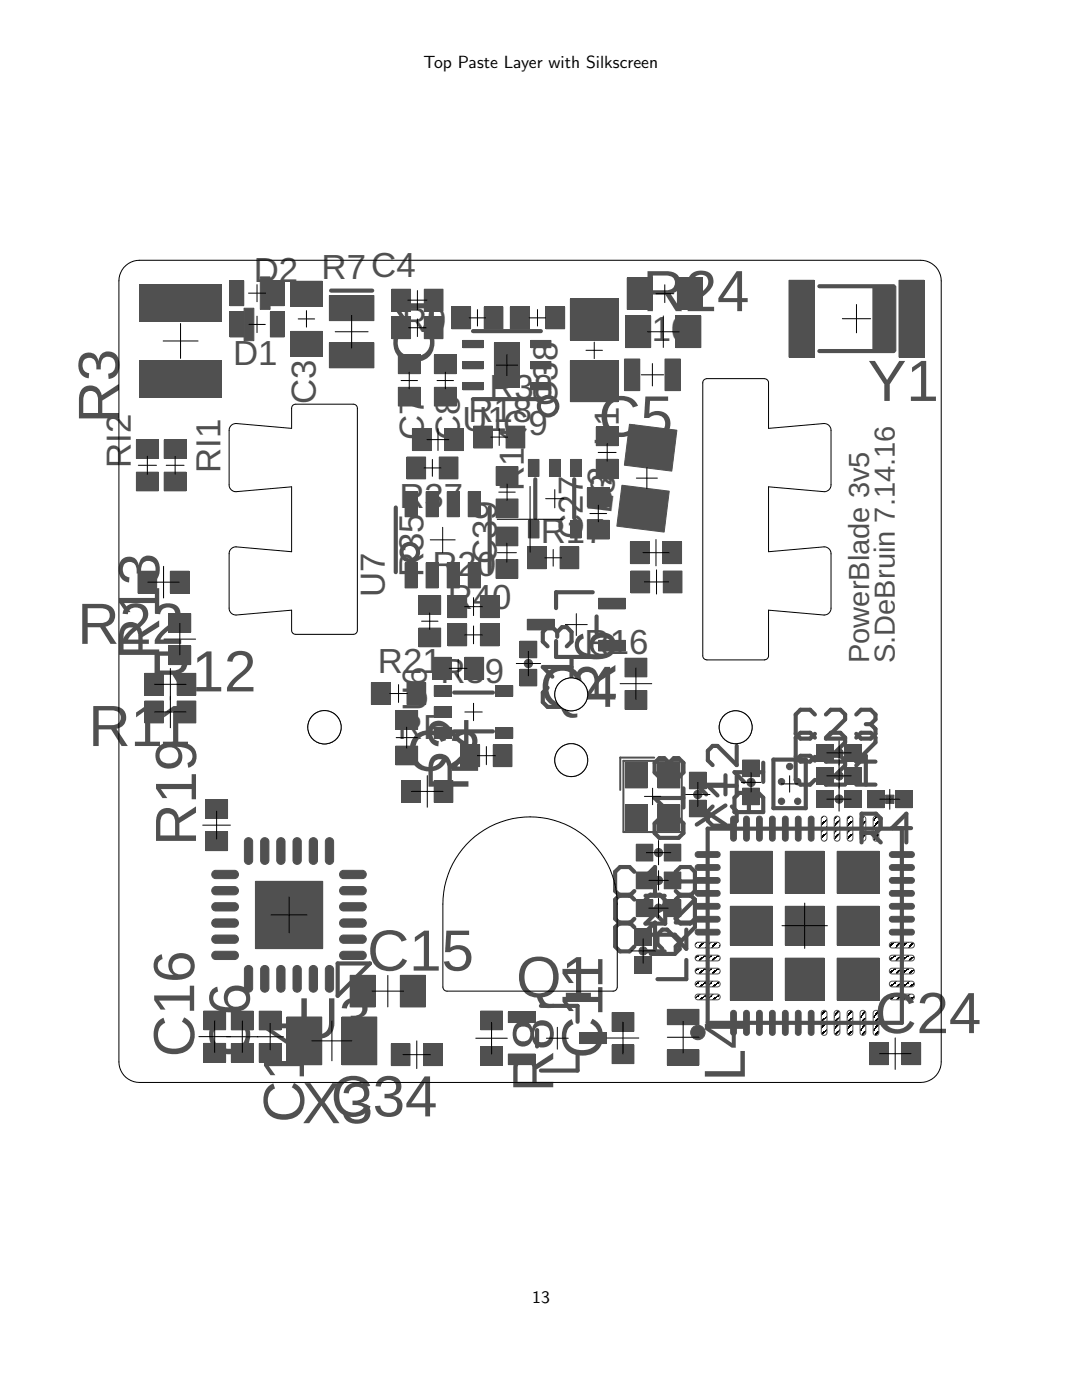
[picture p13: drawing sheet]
<svg xmlns="http://www.w3.org/2000/svg" width="216mm" height="279mm" viewBox="0 0 216 279" stroke-linecap="round" stroke-linejoin="round" font-family="sans-serif">
<defs><g id="words">
<g font-size="11.6" fill="#505050">
<text x="86.6" y="64.5" transform="rotate(-90 86.6 64.5)">1</text>
<text x="128.2" y="62.1">R24</text>
<text x="86.6" y="72.8" transform="rotate(-90 86.6 72.8)">C</text>
<text x="173.1" y="80">Y1</text>
<text x="23.7" y="84.5" transform="rotate(-90 23.7 84.5)">R3</text>
<text x="119.4" y="87.1">C5</text>
<text x="15.5" y="128.5">R</text>
<text x="23.8" y="128.5">22</text>
<text x="31.8" y="131.6" transform="rotate(-90 31.8 131.6)">R13</text>
<text x="29.9" y="138">R</text>
<text x="38.3" y="138">12</text>
<text x="107.7" y="141.1">Q4</text>
<text x="122.8" y="140.5" transform="rotate(-90 122.8 140.5)">R6</text>
<text x="17.7" y="148.9">R</text>
<text x="26" y="148.9">11</text>
<text x="93.5" y="149.6" transform="rotate(-90 93.5 149.6)">2</text>
<text x="81.2" y="153.8">C2</text>
<text x="93.5" y="158" transform="rotate(-90 93.5 158)">R</text>
<text x="39.1" y="168.8" transform="rotate(-90 39.1 168.8)">R19</text>
<text x="73.3" y="193.7">C15</text>
<text x="120.2" y="197.3" transform="rotate(-90 120.2 197.3)">1</text>
<text x="49.8" y="202.6" transform="rotate(-90 49.8 202.6)">6</text>
<text x="103" y="199">Q</text>
<text x="120.2" y="202.9" transform="rotate(-90 120.2 202.9)">1</text>
<text x="59.2" y="207.2">U</text>
<text x="60.7" y="209.2" transform="rotate(-90 60.7 209.2)">4</text>
<text x="67.6" y="207.2">3</text>
<text x="174.5" y="206.2">C2</text>
<text x="189.3" y="206.2">4</text>
<text x="38.7" y="211" transform="rotate(-90 38.7 211)">C16</text>
<text x="49.8" y="211" transform="rotate(-90 49.8 211)">C</text>
<text x="60.7" y="215.7" transform="rotate(-90 60.7 215.7)">1</text>
<text x="120.2" y="211.3" transform="rotate(-90 120.2 211.3)">C</text>
<text x="148.6" y="215.8" transform="rotate(-90 148.6 215.8)">L4</text>
<text x="110.4" y="217.9" transform="rotate(-90 110.4 217.9)">R8</text>
<text x="60.2" y="224.2">XC</text>
<text x="60.7" y="224.1" transform="rotate(-90 60.7 224.1)">C</text>
<text x="68" y="224.2">334</text>
</g>
<g font-size="6.9" fill="#505050">
<text x="50.6" y="56.3">D</text>
<text x="55.6" y="56.3">2 R7C4</text>
<text x="80.2" y="66.3">R</text>
<text x="85.3" y="66.3">9</text>
<text x="125" y="68.1">C</text>
<text x="130.1" y="68.1">1</text>
<text x="133.9" y="68.1">0</text>
<text x="46.5" y="72.8">D1</text>
<text x="63" y="80.7" transform="rotate(-90 63 80.7)">C3</text>
<text x="97.6" y="79.5">R38</text>
<text x="111.2" y="81" transform="rotate(-90 111.2 81)">C38</text>
<text x="84.6" y="87.9" transform="rotate(-90 84.6 87.9)">C7</text>
<text x="91.7" y="87.9" transform="rotate(-90 91.7 87.9)">C8</text>
<text x="92.3" y="86">U1</text>
<text x="93.5" y="84.1">R18</text>
<text x="100.4" y="86.8">C</text>
<text x="104.5" y="89" transform="rotate(-90 104.5 89)">4</text>
<text x="105.4" y="86.8">9</text>
<text x="26.1" y="93.4" transform="rotate(-90 26.1 93.4)">RI2</text>
<text x="44" y="94.4" transform="rotate(-90 44 94.4)">RI1</text>
<text x="79.7" y="101.4">R</text>
<text x="84.7" y="101.4">3</text>
<text x="88.6" y="101.4">7</text>
<text x="104.5" y="97.9" transform="rotate(-90 104.5 97.9)">R1</text>
<text x="122.1" y="101.9" transform="rotate(-90 122.1 101.9)">U2 L1</text>
<text x="99.1" y="107.6" transform="rotate(-90 99.1 107.6)">3</text>
<text x="99.1" y="103.7" transform="rotate(-90 99.1 103.7)">9</text>
<text x="116.3" y="107.6" transform="rotate(-90 116.3 107.6)">C27</text>
<text x="122" y="102.6" transform="rotate(-83 122 102.6)">L3</text>
<text x="99.1" y="112.6" transform="rotate(-90 99.1 112.6)">C</text>
<text x="107.9" y="108.3">R17</text>
<text x="76.8" y="119.2" transform="rotate(-90 76.8 119.2)">U7</text>
<text x="84.5" y="115.2" transform="rotate(-90 84.5 115.2)">R35</text>
<text x="86.3" y="114.9">R</text>
<text x="91.3" y="114.9">2</text>
<text x="95.2" y="114.9">0</text>
<text x="89.4" y="121.6">R</text>
<text x="94.4" y="121.6">40</text>
<text x="116.6" y="130.5">R16</text>
<text x="75.4" y="134.3">R21</text>
<text x="87.9" y="136.3">R39</text>
<text x="85.2" y="142" transform="rotate(-90 85.2 142)">U6</text>
<text x="79.4" y="147.5">RF</text>
</g>
<g font-size="5.8" fill="#505050">
<text x="173.5" y="132.3" transform="rotate(-90 173.5 132.3)">PowerBlade 3v5</text>
<text x="178.6" y="132.3" transform="rotate(-90 178.6 132.3)">S.DeBruin 7.14.16</text>
</g>
<g font-size="3.5">
<text x="84.5" y="13.5">Top Paste Layer with Silkscreen</text>
<text x="106.2" y="259.9">13</text>
</g>
</g></defs>
<g fill="#505050" stroke="#505050" stroke-width=".2">
<path d="M54 62.3h2.7v4.9h-2.7z"/>
<path d="M45.9 62.3h2.7v4.9h-2.7z"/>
<path d="M45.9 56h2.7v5h-2.7z"/>
<path d="M54 56h2.7v5h-2.7z"/>
<path d="M58 56.1h6.3v5h-6.3z"/>
<path d="M58 66.1h6.3v5h-6.3z"/>
<path d="M105.9 76.3h4v1.5h-4z"/>
<path d="M105.9 72.2h4v1.4h-4z"/>
<path d="M105.9 67.9h4v1.5h-4z"/>
<path d="M92.4 67.9h4v1.5h-4z"/>
<path d="M92.4 72.2h4v1.4h-4z"/>
<path d="M92.4 76.3h4v1.5h-4z"/>
<path d="M98.7 68.4h5v8.9h-5z"/>
<path d="M113.8 59.7h9.5v8.2h-9.5z"/>
<path d="M113.8 71.9h9.5v8.3h-9.5z"/>
<path d="M84.7 57.7h3.7v4.4h-3.7z"/>
<path d="M78.2 57.7h3.7v4.4h-3.7z"/>
<path d="M96.6 61.3h3.8v4.3h-3.8z"/>
<path d="M90.2 61.3h3.7v4.3h-3.7z"/>
<path d="M78.2 63.2h3.7v4.4h-3.7z"/>
<path d="M84.7 63.2h3.7v4.4h-3.7z"/>
<path d="M79.5 70.8h4.3v3.8h-4.3z"/>
<path d="M79.5 77.3h4.3v3.7h-4.3z"/>
<path d="M86.7 70.8h4.3v3.8h-4.3z"/>
<path d="M86.7 77.3h4.3v3.7h-4.3z"/>
<path d="M108.9 61.3h3.8v4.3h-3.8z"/>
<path d="M101.8 61.3h3.8v4.3h-3.8z"/>
<path d="M125.2 55.5h5v6.3h-5z"/>
<path d="M135.2 55.5h5v6.3h-5z"/>
<path d="M124.1 96.8l9.4 1.2-1 8.2-9.4-1.2z"/>
<path d="M125.6 84.7l9.5 1.2-1.1 8.1-9.4-1.2z"/>
<path d="M119 85.2h4.3v3.7h-4.3z"/>
<path d="M119 91.7h4.3v3.7h-4.3z"/>
<path d="M125.8 108.1h3.7v4.4h-3.7z"/>
<path d="M132.3 108.1h3.7v4.4h-3.7z"/>
<path d="M125.9 114h3.7v4.3h-3.7z"/>
<path d="M132.4 114h3.7v4.3h-3.7z"/>
<path d="M111.8 109.1h3.7v4.4h-3.7z"/>
<path d="M105.3 109.1h3.7v4.4h-3.7z"/>
<path d="M94.5 85h3.8v4.4h-3.8z"/>
<path d="M101 85h3.7v4.4h-3.7z"/>
<path d="M117.2 103.8h4.4v3.8h-4.4z"/>
<path d="M117.2 97.4h4.4v3.7h-4.4z"/>
<path d="M86.7 141h3.3v2.2h-3.3z"/>
<path d="M86.7 136.8h3.3v2.1h-3.3z"/>
<path d="M86.7 145.2h3.3v2.1h-3.3z"/>
<path d="M98.9 136.8h3.4v2.1h-3.4z"/>
<path d="M98.9 145.2h3.4v2.1h-3.4z"/>
<path d="M92 148.6h3.7v4.4h-3.7z"/>
<path d="M98.4 148.6h3.8v4.4h-3.8z"/>
<path d="M86.3 131.2h3.7v4.4h-3.7z"/>
<path d="M92.8 131.2h3.7v4.4h-3.7z"/>
<path d="M74.1 136.2h3.7v4.4h-3.7z"/>
<path d="M81.2 136.2h3.7v4.4h-3.7z"/>
<path d="M32.8 87.8h4.3v3.7h-4.3z"/>
<path d="M32.8 94.2h4.3v3.8h-4.3z"/>
<path d="M27.2 87.8h4.4v3.7h-4.4z"/>
<path d="M27.2 94.2h4.4v3.8h-4.4z"/>
<path d="M80.8 112.3h2.4v5h-2.4z"/>
<path d="M85 112.3h2.4v5h-2.4z"/>
<path d="M89.2 112.3h2.5v5h-2.5z"/>
<path d="M93.4 112.3h2.4v5h-2.4z"/>
<path d="M93.4 98.1h2.4v5h-2.4z"/>
<path d="M89.2 98.1h2.5v5h-2.5z"/>
<path d="M85 98.1h2.4v5h-2.4z"/>
<path d="M80.8 98.1h2.4v5h-2.4z"/>
<path d="M99 105.2h4.3v3.7h-4.3z"/>
<path d="M99 111.7h4.3v3.7h-4.3z"/>
<path d="M83.6 118.9h4.3v3.7h-4.3z"/>
<path d="M83.6 125.3h4.3v3.8h-4.3z"/>
<path d="M87.7 91.2h3.7v4.4h-3.7z"/>
<path d="M81.2 91.2h3.7v4.4h-3.7z"/>
<path d="M82.3 85.6h3.7v4.3h-3.7z"/>
<path d="M88.8 85.6h3.7v4.3h-3.7z"/>
<path d="M89.4 124.5h3.7v4.4h-3.7z"/>
<path d="M95.9 124.5h3.7v4.4h-3.7z"/>
<path d="M99 99.6h4.4v3.7h-4.4z"/>
<path d="M99 93.1h4.4v3.8h-4.4z"/>
<path d="M95.9 118.9h3.7v4.4h-3.7z"/>
<path d="M89.4 118.9h3.7v4.4h-3.7z"/>
<path d="M79 141.8h4.3v3.7h-4.3z"/>
<path d="M79 148.9h4.3v3.7h-4.3z"/>
<path d="M80.2 155.8h3.7v4.3h-3.7z"/>
<path d="M86.6 155.8h3.8v4.3h-3.8z"/>
<path d="M109.6 91.7h2.2v3.4h-2.2z"/>
<path d="M113.8 91.7h2.2v3.4h-2.2z"/>
<path d="M105.4 91.7h2.1v3.4h-2.1z"/>
<path d="M113.8 104h2.2v3.4h-2.2z"/>
<path d="M105.4 104h2.1v3.4h-2.1z"/>
<path d="M27.9 72h16.3v7.3h-16.3z"/>
<path d="M27.9 56.8h16.3v7.3h-16.3z"/>
<path d="M51 175.9h13.4v13.4h-13.4z"/>
<path d="M46.2 201.8h4.3v3.7h-4.3z"/>
<path d="M46.2 208.3h4.3v3.7h-4.3z"/>
<path d="M69.9 194.6h5v6.4h-5z"/>
<path d="M79.9 194.6h5v6.4h-5z"/>
<path d="M40.7 208.2h4.3v3.8h-4.3z"/>
<path d="M40.7 201.8h4.3v3.7h-4.3z"/>
<path d="M41 166h4.4v3.8h-4.4z"/>
<path d="M41 159.6h4.4v3.7h-4.4z"/>
<path d="M35.3 134.4h3.8v4.3h-3.8z"/>
<path d="M28.9 134.4h3.7v4.3h-3.7z"/>
<path d="M28.9 139.9h3.7v4.4h-3.7z"/>
<path d="M35.3 139.9h3.8v4.4h-3.8z"/>
<path d="M68.2 203h7v9.5h-7z"/>
<path d="M57.3 203h6.9v9.5h-6.9z"/>
<path d="M51.7 208.3h4.4v3.7h-4.4z"/>
<path d="M51.7 201.8h4.4v3.7h-4.4z"/>
<path d="M84.5 208.3h3.8v4.4h-3.8z"/>
<path d="M78.1 208.3h3.7v4.4h-3.7z"/>
<path d="M148.2 151.7h3.3v3.3h-3.3z"/>
<path d="M148.2 157.3h3.3v3.3h-3.3z"/>
<path d="M145.7 191.2h8.4v8.4h-8.4z"/>
<path d="M145.7 169.9h8.4v8.4h-8.4z"/>
<path d="M145.7 180.9h8.4v7.7h-8.4z"/>
<path d="M167 191.2h8.4v8.4h-8.4z"/>
<path d="M167 169.9h8.4v8.4h-8.4z"/>
<path d="M167 180.9h8.4v7.7h-8.4z"/>
<path d="M156.7 180.9h7.7v7.7h-7.7z"/>
<path d="M156.7 169.9h7.7v8.4h-7.7z"/>
<path d="M156.7 191.2h7.7v8.4h-7.7z"/>
<path d="M126.7 190.9h3.3v3.3h-3.3z"/>
<path d="M126.7 185.3h3.3v3.3h-3.3z"/>
<path d="M127 179.6h3.3v3.3h-3.3z"/>
<path d="M132.5 179.6h3.3v3.3h-3.3z"/>
<path d="M131.3 152.3h4.3v4.9h-4.3z"/>
<path d="M131.3 160.7h4.3v5h-4.3z"/>
<path d="M124.8 160.7h4.4v5h-4.4z"/>
<path d="M124.8 152.3h4.4v4.9h-4.4z"/>
<path d="M137.6 154.1h3.3v3.3h-3.3z"/>
<path d="M137.6 159.7h3.3v3.3h-3.3z"/>
<path d="M127 168.5h3.3v3.3h-3.3z"/>
<path d="M132.5 168.5h3.3v3.3h-3.3z"/>
<path d="M127 174h3.3v3.4h-3.3z"/>
<path d="M132.5 174h3.3v3.4h-3.3z"/>
<path d="M168.6 157.8h3.3v3.3h-3.3z"/>
<path d="M163 157.8h3.3v3.3h-3.3z"/>
<path d="M168.6 153.2h3.3v3.3h-3.3z"/>
<path d="M163 153.2h3.3v3.3h-3.3z"/>
<path d="M173.1 157.8h3.3v3.4h-3.3z"/>
<path d="M178.7 157.8h3.3v3.4h-3.3z"/>
<path d="M168.6 148.6h3.3v3.3h-3.3z"/>
<path d="M163 148.6h3.3v3.3h-3.3z"/>
<path d="M119.4 127.8h5.4v2.1h-5.4z"/>
<path d="M119.4 119.4h5.4v2.1h-5.4z"/>
<path d="M105.2 123.6h5.4v2.1h-5.4z"/>
<path d="M124.7 137.8h4.4v3.7h-4.4z"/>
<path d="M124.7 131.4h4.4v3.7h-4.4z"/>
<path d="M33.7 128.9h4.4v3.7h-4.4z"/>
<path d="M33.7 122.4h4.4v3.8h-4.4z"/>
<path d="M34 114h3.7v4.4h-3.7z"/>
<path d="M27.5 114h3.8v4.4h-3.8z"/>
<path d="M124.8 63.1h5v6.3h-5z"/>
<path d="M134.9 63.1h4.9v6.3h-4.9z"/>
<path d="M65.7 59h8.9v5h-8.9z"/>
<path d="M65.7 68.4h8.9v5h-8.9z"/>
<path d="M132.7 71.6h3v6.4h-3z"/>
<path d="M124.6 71.6h3.1v6.4h-3.1z"/>
<path d="M179.4 55.9h5v15.4h-5z"/>
<path d="M157.4 55.9h5v15.4h-5z"/>
<path d="M173.5 208.1h3.7v4.4h-3.7z"/>
<path d="M180 208.1h3.7v4.4h-3.7z"/>
<path d="M122.1 208.5h4.4v3.8h-4.4z"/>
<path d="M122.1 202.1h4.4v3.7h-4.4z"/>
<path d="M103.8 133.6h3.3v3.3h-3.3z"/>
<path d="M103.8 128h3.3v3.3h-3.3z"/>
<path d="M133.2 201.4h6.3v3.1h-6.3z"/>
<path d="M133.2 209.5h6.3v3.1h-6.3z"/>
<path d="M101.4 202h5.4v2.1h-5.4z"/>
<path d="M101.4 210.4h5.4v2.1h-5.4z"/>
<path d="M115.6 206.1h5.4v2.2h-5.4z"/>
<path d="M95.9 201.8h4.4v3.7h-4.4z"/>
<path d="M95.9 208.9h4.4v3.7h-4.4z"/>
<path d="M48.7 61.5h2v6.5h-2z"/>
<path d="M51.9 55.3h2v6.4h-2z"/>
<path d="M176.7 158.7h1.7v1.6h-1.7z"/>
<path d="M174.2 57.1h4.6v13h-4.6z"/>
</g>
<g fill="#505050" stroke="#505050" stroke-width=".2">
<path d="M68 190.1l.6-.3h3.7a.83 .83 0 0 1 .8 .9 .83 .83 0 0 1-.8 .8h-3.7a.83 .83 0 0 1-.8-.5 .83 .83 0 0 1 .2-.9z" fill-rule="evenodd"/>
<path d="M68 186.8l.6-.2h3.7a.83 .83 0 0 1 .8 .8 .83 .83 0 0 1-.8 .9h-3.7a.83 .83 0 0 1-.8-.6 .83 .83 0 0 1 .2-.9z" fill-rule="evenodd"/>
<path d="M68 183.6l.6-.2h3.7a.83 .83 0 0 1 .8 .8 .83 .83 0 0 1-.8 .8h-3.7a.83 .83 0 0 1-.8-.5 .83 .83 0 0 1 .2-.9z" fill-rule="evenodd"/>
<path d="M68 180.4l.6-.3h3.7a.83 .83 0 0 1 .8 .9 .83 .83 0 0 1-.8 .8h-3.7a.83 .83 0 0 1-.8-.5 .83 .83 0 0 1 .2-.9z" fill-rule="evenodd"/>
<path d="M68 177.2l.6-.3h3.7a.83 .83 0 0 1 .8 .9 .83 .83 0 0 1-.8 .8h-3.7a.83 .83 0 0 1-.8-.5 .83 .83 0 0 1 .2-.9z" fill-rule="evenodd"/>
<path d="M68 173.9l.6-.2h3.7a.83 .83 0 0 1 .8 .8 .83 .83 0 0 1-.8 .8h-3.7a.83 .83 0 0 1-.8-.5 .83 .83 0 0 1 .2-.9z" fill-rule="evenodd"/>
<path d="M65.2 167.4a.83 .83 0 0 1 .8-.2 .83 .83 0 0 1 .6 .8v3.7a.83 .83 0 0 1-.9 .8 .83 .83 0 0 1-.8-.8v-3.7z" fill-rule="evenodd"/>
<path d="M61.9 167.4a.83 .83 0 0 1 .9-.2 .83 .83 0 0 1 .6 .8v3.7a.83 .83 0 0 1-.9 .8 .83 .83 0 0 1-.8-.8v-3.7z" fill-rule="evenodd"/>
<path d="M58.7 167.4a.83 .83 0 0 1 .9-.2 .83 .83 0 0 1 .5 .8v3.7a.83 .83 0 0 1-.8 .8 .83 .83 0 0 1-.8-.8v-3.7z" fill-rule="evenodd"/>
<path d="M55.5 167.4a.83 .83 0 0 1 .9-.2 .83 .83 0 0 1 .5 .8v3.7a.83 .83 0 0 1-.9 .8 .83 .83 0 0 1-.8-.8v-3.7z" fill-rule="evenodd"/>
<path d="M49 167.4a.83 .83 0 0 1 .9-.2 .83 .83 0 0 1 .5 .8v3.7a.83 .83 0 0 1-.8 .8 .83 .83 0 0 1-.8-.8v-3.7z" fill-rule="evenodd"/>
<path d="M52.2 167.4a.83 .83 0 0 1 .9-.2 .83 .83 0 0 1 .6 .8v3.7a.83 .83 0 0 1-.9 .8 .83 .83 0 0 1-.8-.8v-3.7z" fill-rule="evenodd"/>
<path d="M42.5 173.9l.5-.2h3.8a.83 .83 0 0 1 .8 .8 .83 .83 0 0 1-.8 .8h-3.8a.83 .83 0 0 1-.7-.5 .83 .83 0 0 1 .2-.9z" fill-rule="evenodd"/>
<path d="M42.5 177.2l.5-.3h3.8a.83 .83 0 0 1 .8 .9 .83 .83 0 0 1-.8 .8h-3.8a.83 .83 0 0 1-.7-.5 .83 .83 0 0 1 .2-.9z" fill-rule="evenodd"/>
<path d="M42.5 180.4l.5-.3h3.8a.83 .83 0 0 1 .8 .9 .83 .83 0 0 1-.8 .8h-3.8a.83 .83 0 0 1-.7-.5 .83 .83 0 0 1 .2-.9z" fill-rule="evenodd"/>
<path d="M42.5 183.6l.5-.2h3.8a.83 .83 0 0 1 .8 .8 .83 .83 0 0 1-.8 .8h-3.8a.83 .83 0 0 1-.7-.5 .83 .83 0 0 1 .2-.9z" fill-rule="evenodd"/>
<path d="M42.5 186.8l.5-.2h3.8a.83 .83 0 0 1 .8 .8 .83 .83 0 0 1-.8 .9h-3.8a.83 .83 0 0 1-.7-.6 .83 .83 0 0 1 .2-.9z" fill-rule="evenodd"/>
<path d="M42.5 190.1l.5-.3h3.8a.83 .83 0 0 1 .8 .9 .83 .83 0 0 1-.8 .8h-3.8a.83 .83 0 0 1-.7-.5 .83 .83 0 0 1 .2-.9z" fill-rule="evenodd"/>
<path d="M49 192.9a.83 .83 0 0 1 .9-.2 .83 .83 0 0 1 .5 .8v3.7a.83 .83 0 0 1-.8 .8 .83 .83 0 0 1-.8-.8v-3.7z" fill-rule="evenodd"/>
<path d="M52.2 192.9a.83 .83 0 0 1 .9-.2 .83 .83 0 0 1 .6 .8v3.7a.83 .83 0 0 1-.9 .8 .83 .83 0 0 1-.8-.8v-3.7z" fill-rule="evenodd"/>
<path d="M55.5 192.9a.83 .83 0 0 1 .9-.2 .83 .83 0 0 1 .5 .8v3.7a.83 .83 0 0 1-.9 .8 .83 .83 0 0 1-.8-.8v-3.7z" fill-rule="evenodd"/>
<path d="M58.7 192.9a.83 .83 0 0 1 .9-.2 .83 .83 0 0 1 .5 .8v3.7a.83 .83 0 0 1-.8 .8 .83 .83 0 0 1-.8-.8v-3.7z" fill-rule="evenodd"/>
<path d="M61.9 192.9a.83 .83 0 0 1 .9-.2 .83 .83 0 0 1 .6 .8v3.7a.83 .83 0 0 1-.9 .8 .83 .83 0 0 1-.8-.8v-3.7z" fill-rule="evenodd"/>
<path d="M65.2 192.9a.83 .83 0 0 1 .8-.2 .83 .83 0 0 1 .6 .8v3.7a.83 .83 0 0 1-.9 .8 .83 .83 0 0 1-.8-.8v-3.7z" fill-rule="evenodd"/>
<path d="M145.9 201.9a.58 .58 0 0 1 .6-.2 .58 .58 0 0 1 .4 .5v3.9a.57 .57 0 0 1-.5 .5 .57 .57 0 0 1-.6-.5z" fill-rule="evenodd"/>
<path d="M148.5 201.9a.58 .58 0 0 1 .6-.2 .58 .58 0 0 1 .4 .5v3.9a.57 .57 0 0 1-.6 .5 .57 .57 0 0 1-.5-.5z" fill-rule="evenodd"/>
<path d="M151 201.9a.58 .58 0 0 1 .7-.2 .58 .58 0 0 1 .4 .5v3.9a.57 .57 0 0 1-.6 .5 .57 .57 0 0 1-.5-.5z" fill-rule="evenodd"/>
<path d="M153.6 201.9a.58 .58 0 0 1 .7-.2 .58 .58 0 0 1 .4 .5v3.9a.57 .57 0 0 1-.6 .5 .57 .57 0 0 1-.6-.5z" fill-rule="evenodd"/>
<path d="M156.2 201.9a.58 .58 0 0 1 .6-.2 .58 .58 0 0 1 .5 .5v3.9a.57 .57 0 0 1-.6 .5 .57 .57 0 0 1-.6-.5z" fill-rule="evenodd"/>
<path d="M158.8 201.9a.58 .58 0 0 1 .6-.2 .58 .58 0 0 1 .5 .5v3.9a.57 .57 0 0 1-.6 .5 .57 .57 0 0 1-.6-.5z" fill-rule="evenodd"/>
<path d="M161.4 201.9a.58 .58 0 0 1 .6-.2 .58 .58 0 0 1 .4 .5v3.9a.57 .57 0 0 1-.5 .5 .57 .57 0 0 1-.6-.5z" fill-rule="evenodd"/>
<path d="M164 201.9a.58 .58 0 0 1 .6-.2 .58 .58 0 0 1 .4 .5v3.9a.57 .57 0 0 1-.6 .5 .57 .57 0 0 1-.5-.5z" fill-rule="evenodd"/>
<path d="M166.5 201.9a.58 .58 0 0 1 .7-.2 .58 .58 0 0 1 .4 .5v3.9a.57 .57 0 0 1-.6 .5 .57 .57 0 0 1-.5-.5z" fill-rule="evenodd"/>
<path d="M169.1 201.9a.58 .58 0 0 1 .6-.2 .58 .58 0 0 1 .5 .5v3.9a.57 .57 0 0 1-.6 .5 .57 .57 0 0 1-.6-.5z" fill-rule="evenodd"/>
<path d="M171.7 201.9a.58 .58 0 0 1 .6-.2 .58 .58 0 0 1 .5 .5v3.9a.57 .57 0 0 1-.6 .5 .57 .57 0 0 1-.6-.5z" fill-rule="evenodd"/>
<path d="M174.3 201.9a.58 .58 0 0 1 .6-.2 .58 .58 0 0 1 .5 .5v3.9a.57 .57 0 0 1-.6 .5 .57 .57 0 0 1-.6-.5z" fill-rule="evenodd"/>
<path d="M177.7 198.5l4.2-.1a.57 .57 0 0 1 .6 .6 .57 .57 0 0 1-.6 .5h-3.9a.57 .57 0 0 1-.5-.4 .57 .57 0 0 1 .2-.6z" fill-rule="evenodd"/>
<path d="M177.7 195.9l4.2-.1a.57 .57 0 0 1 .6 .6 .57 .57 0 0 1-.6 .6h-3.9a.57 .57 0 0 1-.5-.5 .57 .57 0 0 1 .2-.6z" fill-rule="evenodd"/>
<path d="M177.7 193.3l4.2-.1a.57 .57 0 0 1 .6 .6 .57 .57 0 0 1-.6 .6h-3.9a.57 .57 0 0 1-.5-.5 .57 .57 0 0 1 .2-.6z" fill-rule="evenodd"/>
<path d="M177.7 190.7l4.2-.1a.57 .57 0 0 1 .6 .6 .57 .57 0 0 1-.6 .6h-3.9a.57 .57 0 0 1-.5-.5 .57 .57 0 0 1 .2-.6z" fill-rule="evenodd"/>
<path d="M177.7 188.1l4.2-.1a.57 .57 0 0 1 .6 .6 .57 .57 0 0 1-.6 .6h-3.9a.57 .57 0 0 1-.5-.4 .57 .57 0 0 1 .2-.7z" fill-rule="evenodd"/>
<path d="M177.7 185.5h4.2a.57 .57 0 0 1 .6 .5 .57 .57 0 0 1-.6 .6h-3.9a.57 .57 0 0 1-.5-.4 .57 .57 0 0 1 .2-.7z" fill-rule="evenodd"/>
<path d="M177.7 183l4.2-.1a.57 .57 0 0 1 .6 .6 .57 .57 0 0 1-.6 .5h-3.9a.57 .57 0 0 1-.5-.4 .57 .57 0 0 1 .2-.6z" fill-rule="evenodd"/>
<path d="M177.7 180.4l4.2-.1a.57 .57 0 0 1 .6 .6 .57 .57 0 0 1-.6 .5h-3.9a.57 .57 0 0 1-.5-.4 .57 .57 0 0 1 .2-.6z" fill-rule="evenodd"/>
<path d="M177.7 177.8l4.2-.1a.57 .57 0 0 1 .6 .6 .57 .57 0 0 1-.6 .6h-3.9a.57 .57 0 0 1-.5-.5 .57 .57 0 0 1 .2-.6z" fill-rule="evenodd"/>
<path d="M177.7 175.2l4.2-.1a.57 .57 0 0 1 .6 .6 .57 .57 0 0 1-.6 .6h-3.9a.57 .57 0 0 1-.5-.5 .57 .57 0 0 1 .2-.6z" fill-rule="evenodd"/>
<path d="M177.7 172.6h4.2a.57 .57 0 0 1 .6 .5 .57 .57 0 0 1-.6 .6h-3.9a.57 .57 0 0 1-.5-.4 .57 .57 0 0 1 .2-.7z" fill-rule="evenodd"/>
<path d="M177.7 170h4.2a.57 .57 0 0 1 .6 .5 .57 .57 0 0 1-.6 .6h-3.9a.57 .57 0 0 1-.5-.4 .57 .57 0 0 1 .2-.7z" fill-rule="evenodd"/>
<path d="M174.3 163.1a.58 .58 0 0 1 .6-.2 .58 .58 0 0 1 .5 .5v3.9a.57 .57 0 0 1-.6 .6 .57 .57 0 0 1-.6-.6z" fill-rule="evenodd"/>
<path d="M171.7 163.1a.58 .58 0 0 1 .6-.2 .58 .58 0 0 1 .5 .5v3.9a.57 .57 0 0 1-.6 .6 .57 .57 0 0 1-.6-.6z" fill-rule="evenodd"/>
<path d="M169.1 163.1a.58 .58 0 0 1 .6-.2 .58 .58 0 0 1 .5 .5v3.9a.57 .57 0 0 1-.6 .6 .57 .57 0 0 1-.6-.6z" fill-rule="evenodd"/>
<path d="M166.5 163.1a.58 .58 0 0 1 .7-.2 .58 .58 0 0 1 .4 .5v3.9a.57 .57 0 0 1-.6 .6 .57 .57 0 0 1-.5-.6z" fill-rule="evenodd"/>
<path d="M164 163.1a.58 .58 0 0 1 .6-.2 .58 .58 0 0 1 .4 .5v3.9a.57 .57 0 0 1-.6 .6 .57 .57 0 0 1-.5-.6z" fill-rule="evenodd"/>
<path d="M161.4 163.1a.58 .58 0 0 1 .6-.2 .58 .58 0 0 1 .4 .5v3.9a.57 .57 0 0 1-.5 .6 .57 .57 0 0 1-.6-.6z" fill-rule="evenodd"/>
<path d="M158.8 163.1a.58 .58 0 0 1 .6-.2 .58 .58 0 0 1 .5 .5v3.9a.57 .57 0 0 1-.6 .6 .57 .57 0 0 1-.6-.6z" fill-rule="evenodd"/>
<path d="M156.2 163.1a.58 .58 0 0 1 .6-.2 .58 .58 0 0 1 .5 .5v3.9a.57 .57 0 0 1-.6 .6 .57 .57 0 0 1-.6-.6z" fill-rule="evenodd"/>
<path d="M153.6 163.1a.58 .58 0 0 1 .7-.2 .58 .58 0 0 1 .4 .5v3.9a.57 .57 0 0 1-.6 .6 .57 .57 0 0 1-.6-.6z" fill-rule="evenodd"/>
<path d="M151 163.1a.58 .58 0 0 1 .7-.2 .58 .58 0 0 1 .4 .5v3.9a.57 .57 0 0 1-.6 .6 .57 .57 0 0 1-.5-.6z" fill-rule="evenodd"/>
<path d="M148.5 163.1a.58 .58 0 0 1 .6-.2 .58 .58 0 0 1 .4 .5v3.9a.57 .57 0 0 1-.6 .6 .57 .57 0 0 1-.5-.6z" fill-rule="evenodd"/>
<path d="M145.9 163.1a.58 .58 0 0 1 .6-.2 .58 .58 0 0 1 .4 .5v3.9a.57 .57 0 0 1-.5 .6 .57 .57 0 0 1-.6-.6z" fill-rule="evenodd"/>
<path d="M139 170h4.2a.57 .57 0 0 1 .5 .5 .57 .57 0 0 1-.5 .6h-3.9a.57 .57 0 0 1-.6-.4 .57 .57 0 0 1 .3-.7z" fill-rule="evenodd"/>
<path d="M139 172.6h4.2a.57 .57 0 0 1 .5 .5 .57 .57 0 0 1-.5 .6h-3.9a.57 .57 0 0 1-.6-.4 .57 .57 0 0 1 .3-.7z" fill-rule="evenodd"/>
<path d="M139 175.2l4.2-.1a.57 .57 0 0 1 .5 .6 .57 .57 0 0 1-.5 .6h-3.9a.57 .57 0 0 1-.6-.5 .57 .57 0 0 1 .3-.6z" fill-rule="evenodd"/>
<path d="M139 177.8l4.2-.1a.57 .57 0 0 1 .5 .6 .57 .57 0 0 1-.5 .6h-3.9a.57 .57 0 0 1-.6-.5 .57 .57 0 0 1 .3-.6z" fill-rule="evenodd"/>
<path d="M139 180.4l4.2-.1a.57 .57 0 0 1 .5 .6 .57 .57 0 0 1-.5 .5h-3.9a.57 .57 0 0 1-.6-.4 .57 .57 0 0 1 .3-.6z" fill-rule="evenodd"/>
<path d="M139 183l4.2-.1a.57 .57 0 0 1 .5 .6 .57 .57 0 0 1-.5 .5h-3.9a.57 .57 0 0 1-.6-.4 .57 .57 0 0 1 .3-.6z" fill-rule="evenodd"/>
<path d="M139 185.5h4.2a.57 .57 0 0 1 .5 .5 .57 .57 0 0 1-.5 .6h-3.9a.57 .57 0 0 1-.6-.4 .57 .57 0 0 1 .3-.7z" fill-rule="evenodd"/>
<path d="M139 188.1l4.2-.1a.57 .57 0 0 1 .5 .6 .57 .57 0 0 1-.5 .6h-3.9a.57 .57 0 0 1-.6-.4 .57 .57 0 0 1 .3-.7z" fill-rule="evenodd"/>
<path d="M139 190.7l4.2-.1a.57 .57 0 0 1 .5 .6 .57 .57 0 0 1-.5 .6h-3.9a.57 .57 0 0 1-.6-.5 .57 .57 0 0 1 .3-.6z" fill-rule="evenodd"/>
<path d="M139 193.3l4.2-.1a.57 .57 0 0 1 .5 .6 .57 .57 0 0 1-.5 .6h-3.9a.57 .57 0 0 1-.6-.5 .57 .57 0 0 1 .3-.6z" fill-rule="evenodd"/>
<path d="M139 195.9l4.2-.1a.57 .57 0 0 1 .5 .6 .57 .57 0 0 1-.5 .6h-3.9a.57 .57 0 0 1-.6-.5 .57 .57 0 0 1 .3-.6z" fill-rule="evenodd"/>
<path d="M139 198.5l4.2-.1a.57 .57 0 0 1 .5 .6 .57 .57 0 0 1-.5 .5h-3.9a.57 .57 0 0 1-.6-.4 .57 .57 0 0 1 .3-.6z" fill-rule="evenodd"/>
<circle cx="155.9" cy="159.9" r=".64"/>
<circle cx="159.2" cy="159.9" r=".64"/>
<circle cx="155.9" cy="156" r=".64"/>
<circle cx="159.2" cy="156" r=".64"/>
<circle cx="157.6" cy="153" r=".64"/>
<circle cx="149.9" cy="156.1" r=".83"/>
<circle cx="139.3" cy="206.1" r="1.44"/>
<circle cx="128.3" cy="189.8" r=".83"/>
<circle cx="131.4" cy="181.3" r=".83"/>
<circle cx="139.2" cy="158.6" r=".83"/>
<circle cx="131.4" cy="170.2" r=".83"/>
<circle cx="131.4" cy="175.7" r=".83"/>
<circle cx="167.4" cy="159.5" r=".83"/>
<circle cx="167.4" cy="154.9" r=".83"/>
<circle cx="167.4" cy="150.3" r=".83"/>
<circle cx="105.4" cy="132.4" r=".83"/>
</g>
<g fill="none" stroke="#505050" stroke-width=".83">
<path d="M66.1 58h8.2M163.5 57.1h14.8M94.4 66.1h13.5M94.4 79.7h13.5M163.5 70.1h14.8M106.8 95.7v7.7M114.6 95.7v7.7M79 101.3v12.9M97.7 101.3v12.9M118.3 118.2h-7.3v3.2M90.6 138.2h7.8M109.3 137.2l-1 1v1.9l1 1h3.8l.9-1v-1.9l-.9-1"/>
<path d="M111 127.9v3.2h7.3M111.2 126.1l-1-.9h-.9l-1 .9v1.9l1 1M111.2 126.1l.9-.9h1l.9 .9v1.9l-.9 1M111.2 126.1v1M114 131.2v3.8M114 133.1h-5.7l1.9 1.9M119 123v3.3M90.6 146h7.8M133.5 152.3l-1-1h-.9l-1 1v1.9l1 .9h.9l1-.9M133.5 152.3l1-1h.9l1 1v1.9l-1 .9h-.9l-1-.9M133.5 152.3v1.9M136.4 157.3v3.9"/>
<path d="M136.4 159.3h-5.8l1.9 1.9M144.8 156.6h-5.8l1.9 1.9M144.8 154.7v3.8M146.6 159.2l.9-1h1l.9 1 1-1h.9l1 1v2.9h-5.7zM147 148.9v3.8l-3.8-3.8h-1l-1 .9v1.9l1 1M147 154.9v3.8M147 156.8h-5.8l2 1.9M149.4 159.2v2.9M152.3 152.2v3.8M152.3 154.1h-5.7l1.9 1.9M154.3 151.6h6.5v9.7h-6.5zM162.6 151.8l-1-1h-1.9l-.9 1v3.8l.9 1h1.9l1-1"/>
<path d="M162.6 142.6l-1-1h-1.9l-.9 1v3.9l.9 .9h1.9l1-.9M162.6 147.2l-1-1h-1.9l-.9 1v3.8l.9 1h1.9l1-1M164.8 151.8l1-1h1.9l.9 1v1l-3.8 3.8h3.8M164.8 142.6l1-1h1.9l.9 1v1l-3.8 3.8h3.8M164.8 147.2l1-1h1.9l.9 1v1l-3.8 3.8h3.8M170.9 156.6h3.8M170.9 142.6l.9-1h1.9l1 1v1l-1 .9M170.9 152.8l1.9-2v5.8M170.9 147.2l.9-1h1.9l1 1v1l-3.8 3.8h3.8M172.8 144.5h.9M173.7 144.5l1 1v1l-1 .9h-1.9l-.9-.9M126.6 174l-1-1h-1.9l-1 1v3.8l1 1h1.9l1-1"/>
<path d="M126.6 179.5l-1-.9h-1.9l-1 .9v3.9l1 .9h1.9l1-.9M128.8 174.9l1.9-1.9v5.8M128.8 178.8h3.8M128.8 179.5l1-.9h1.9l.9 .9v1l-3.8 3.8h3.8M131.6 163.4l-1 .9v2l1 .9h3.8l1-.9v-2l-1-.9M138.7 175.9h-2.9l-1-1v-.9l1-1h1.9l1 1v3.8l-1 1h-1.9l-1-1M138.7 179.5v3.9l-1 .9h-1.9l-1-.9M138.7 179.5l-1-.9h-1.9l-1 .9v3.9M138.7 179.5l-3.9 3.9M139 160.7l5.8 3.9M141.2 165.4h38.8v38.7h-38.8zM142.2 161l-1 .9v1.9l1 1h3.8l1-1v-1.9l-1-.9"/>
<path d="M144.8 160.7l-5.8 3.9M171.9 166.2h2.9l.9-.9v-2l-.9-.9h-2.9v5.7M173.8 166.2l1.9 1.9M181.8 165.3h-3.8l2.8-2.9v5.7M67.4 192.3h6.4l-6.4 6.4zM126.6 185.1l-1-1h-1.9l-1 1v3.8l1 1h1.9l1-1M128.8 189.9h3.8M128.8 186l1.9-1.9v5.8M129.9 186.5h4.8l.9 1v1.9l-.9 1h-4.8M132.7 180.5v3.8l-2.8-2.8h5.7M134.8 184.1h3.9v1l-3.9 3.8v1M136.9 191.6v3.8h-5.7"/>
<path d="M136.9 185.5v3.9l-3.8-3.9h-.9l-1 1v1.9l1 1M107.2 205.6v3.3M107.9 200.7h7.4v3.2M115.3 210.5v3.2h-7.4"/>
<circle cx="109.4" cy="81.1" r="1.84"/>
<circle cx="81.8" cy="110.2" r="1.65"/>
</g>
<path d="M124.4 151.8h11.6v14.3h-11.6zM130.5 151.2h-6.7v6.4" fill="none" stroke="#505050" stroke-width=".4"/>
<g fill="none" stroke="#000" stroke-width=".2">
<path d="M49.6 58.5h3.4M51.3 56.8v3.4M81.4 59.9h3.8M83.3 58v3.8M130.9 58.6h3.6M132.7 56.8v3.6M32.6 68.1h6.9M36 64.6v6.9M49.7 64.7h3.2M51.3 63.1v3.3M59.5 63.6h3.3M61.2 62v3.3"/>
<path d="M66.9 66.2h6.5M70.2 62.9v6.6M80 75.9h3.3M81.5 65.4h3.5M81.7 74.3v3.3M83.3 63.6v3.6M87.2 75.9h3.3M88.9 74.3v3.3M93.6 63.4h3.3M95.3 61.8v3.3M99 72.9h4.3M101.2 70.8v4.2"/>
<path d="M105.6 63.4h3.3M107.3 61.8v3.3M116.9 69.9h3.3M118.6 68.3v3.3M128 74.8h4.4M129.2 66.2h6.3M130.2 72.6v4.4M132.4 63.1v6.2M168.1 63.6h5.6M170.9 60.8v5.6M27.6 92.9h3.6M29.4 91.1v3.6"/>
<path d="M33.2 92.9h3.5M34.9 91.1v3.5M84.6 93.4h3.4M85.2 87.7h4.4M86.3 91.7v3.4M87.4 85.6v4.3M97.9 87.2h3.4M99.5 98.2h3.3M99.6 85.6v3.3M101.2 96.6v3.3M105.8 97.1v13.1M108.9 99.5h3.6"/>
<path d="M110.7 97.7v3.6M119.4 90.3h3.5M121.2 88.5v3.6M127 95.4h4.2M129.1 93.3v4.2M29.5 116.2h6.3M32.6 113v6.3M85.9 107.7h4.9M88.3 105.2v5M94.5 119.3v3.6M99.2 103.6h13.1M99.3 110.3h3.7"/>
<path d="M101.2 108.4v3.8M108.7 111.3h3.4M110.4 109.7v3.3M117.7 102.5h3.4M119.4 100.8v3.4M128.3 110.3h5.2M128.6 116.1h4.8M130.9 107.7v5.2M131 113.7v4.9M30.8 136.6h6.3M32.7 127.6h6.3M34 133.4v11.8"/>
<path d="M35.9 124.4v6.3M77.7 138.4h3.6M79.5 136.6v3.6M84.1 124h3.3M85.7 122.3v3.3M89.6 133.4h3.6M91.4 131.6v3.5M92.7 126.7h3.6M92.7 121.1h3.6M94.5 124.9v3.6M103 132.4h4.9M105.4 130v4.9"/>
<path d="M112.8 124.7h4.4M115 122.5v4.3M123.7 136.4h6.3M126.9 133.3v6.3M30.8 142.1h6.3M79.1 147.2h4.2M81.2 145.1v4.2M82.1 157.9h6.3M85.3 154.8v6.3M92.8 142.1h3.4M94.5 140.4v3.4M95.2 150.8h3.6"/>
<path d="M97 149v3.6M128.6 158.9h3.3M130.2 157.3v3.3M136.8 158.6h4.9M139.2 156.1v4.9M147.9 156.1h3.9M149.9 154.2v3.9M155.9 156.4h3.3M157.6 154.8v3.3M165 159.5h4.8M165 154.9h4.8M165 150.3h4.8"/>
<path d="M167.4 147.8v14.1M175.6 159.5h3.9M177.5 157.5v4M40.4 164.7h5.6M43.2 161.9v5.5M57.7 179v7.2M129 170.2h4.8M129.5 175.7h3.8M131.4 167.7v4.9M131.4 173.8v3.8M131.4 179.3v3.9M54.1 182.6h7.1"/>
<path d="M74.2 197.8h6.3M77.4 194.7v6.3M125.9 189.8h4.8M128.3 187.3v4.9M129.5 181.3h3.8M156 184.7h9.1M160.6 180.2v9.1M39.7 206.9h6.3M42.8 203.7v6.3M45.2 206.9h11.4M48.3 203.8v6.3M53.9 204.3v5.2"/>
<path d="M62.3 207.7h7.9M66.2 203.8v7.9M80.4 210.5h5.5M83.2 207.7v5.6M94.9 207.2h6.3M98.1 204v6.4M109 207.2h4.4M111.2 205v4.4M121.2 207.2h6.3M124.3 204v6.3M133.2 207h6.3M136.3 203.9v6.2"/>
<path d="M175.5 210.3h6.3M178.6 207.1v6.3"/>
<circle cx="64.7" cy="145.1" r="3.3"/>
</g>
<circle cx="64.7" cy="145.1" r="3.3" fill="#fff" stroke="#000" stroke-width=".2"/>
<circle cx="146.8" cy="145.1" r="3.3" fill="none" stroke="#000" stroke-width=".2"/>
<circle cx="146.8" cy="145.1" r="3.3" fill="#fff" stroke="#000" stroke-width=".2"/>
<circle cx="114" cy="138.6" r="3.3" fill="none" stroke="#000" stroke-width=".2"/>
<circle cx="114" cy="138.6" r="3.3" fill="#fff" stroke="#000" stroke-width=".2"/>
<circle cx="114" cy="151.7" r="3.3" fill="none" stroke="#000" stroke-width=".2"/>
<circle cx="114" cy="151.7" r="3.3" fill="#fff" stroke="#000" stroke-width=".2"/>
<path d="M24.7 53.4a4.2 4.2 0 0 1 3.1-1.5h155.9a4.1 4.1 0 0 1 4.1 4.1v155.9a4.1 4.1 0 0 1-4.1 4.1h-155.9a4.1 4.1 0 0 1-4.1-4.1v-155.9a4.2 4.2 0 0 1 1-2.6zM140.5 75.8l.6-.2h11.6l.4 .2 .3 .6v9.1l11-1 .9 .3 .5 .8v11.2l-.1 .6-.4 .4-.9 .3-11-.9v12.9l11-1 .9 .3 .4 .5 .1 .6v11.2l-.5 .7-.9 .3-11-.9v9.1l-.3 .5-.4 .3h-11.6l-.6-.3-.2-.3-.1-54.7zM46 85l.5-.4 .6-.1 11.1 1v-4.2l.2-.4 .4-.2h11.7l.4 .1 .3 .3 .1 .4v44.3l-.1 .4-.3 .3-.4 .1h-11.7l-.4-.2-.2-.4v-4.2l-11.1 .9-.9-.3-.4-.4-.1-.6v-10.9l.1-.6 .4-.5 .9-.3 11.1 1v-12.9l-11.1 .9-.9-.3-.4-.4-.1-.6v-10.9zM93 168.6a17.4 17.4 0 0 1 19.1-4.4 17.4 17.4 0 0 1 11.1 16.2v16.6l-.3 .6-.6 .2h-33.1l-.4-.1-.3-.3-.1-.4v-16.6a17.6 17.6 0 0 1 4.6-11.8z" fill="none" stroke="#000" stroke-width=".2"/>
<use href="#words"/>
</svg>
